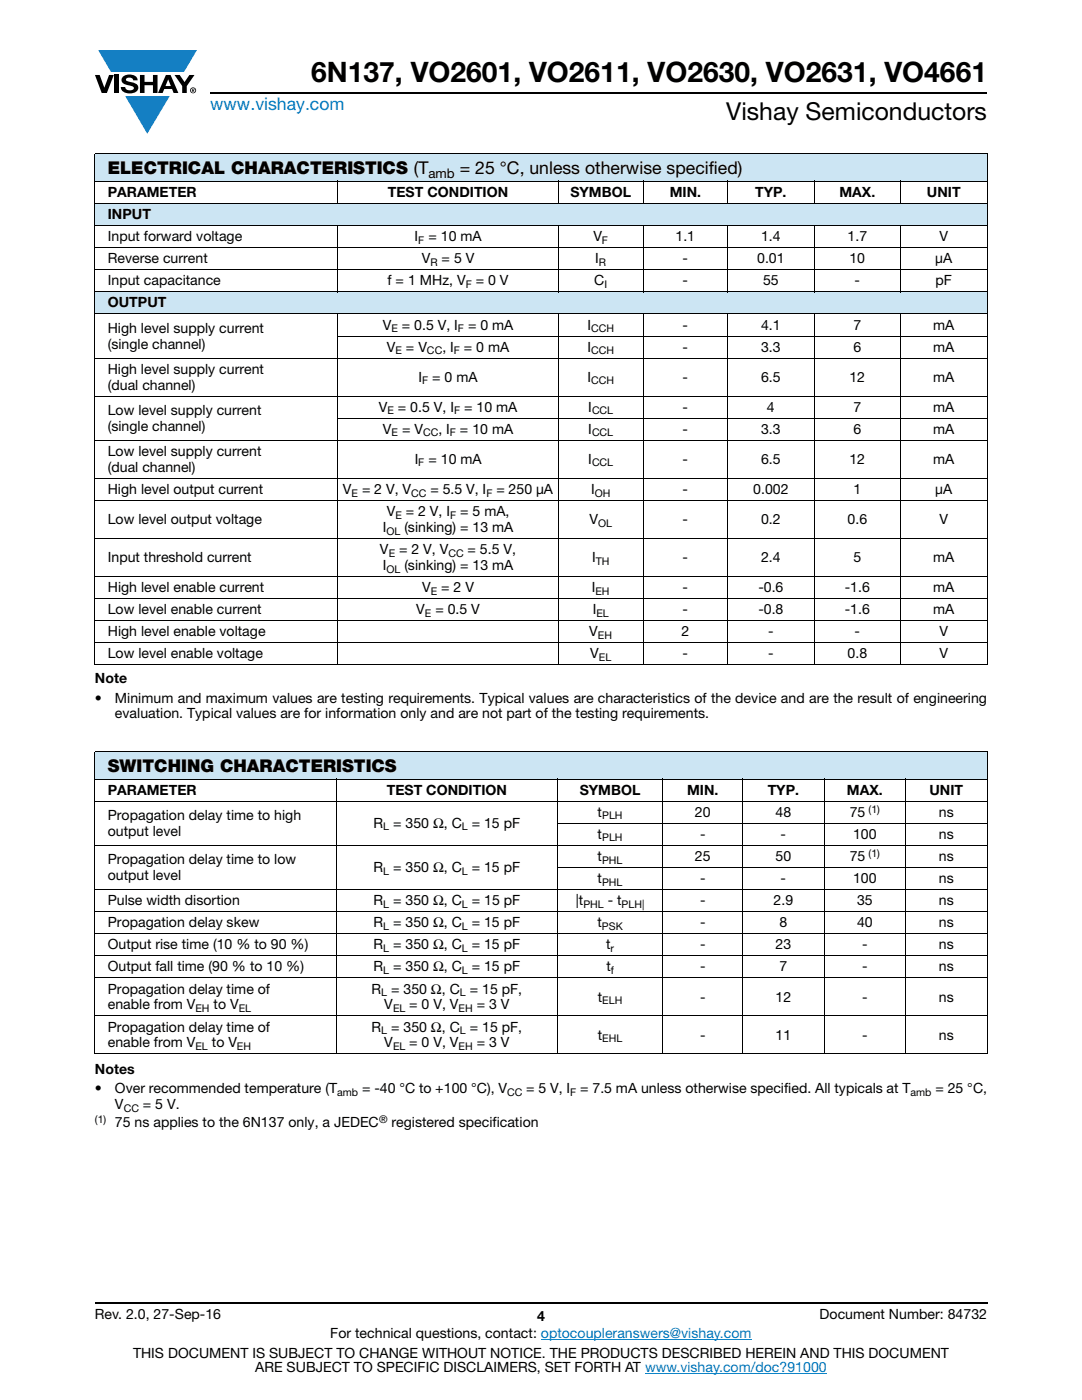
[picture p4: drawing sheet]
<svg xmlns="http://www.w3.org/2000/svg" width="216mm" height="279mm" viewBox="0 0 216 279" stroke-linecap="round" stroke-linejoin="round" font-family="sans-serif">
<defs><g id="words">
<text font-size="5.6" x="62.1" y="16.4">6N137, VO2601, VO2611, VO2630, VO2631, VO4661</text>
<text font-size="4.9" x="144.9" y="24">Vishay Semiconductors</text>
<text font-size="3.5" fill="#007ec4" x="42" y="21.9">www.vishay.com</text>
<g font-size="3.5">
<text x="21.5" y="34.8">ELECTRICAL CHARACTERISTICS (T</text>
<text x="91.7" y="34.8">= 25 °C, unless otherwise specified)</text>
<text x="21.5" y="154.1">SWITCHING CHARACTERISTICS</text>
</g>
<g font-size="2.8">
<text x="21.5" y="39.3">PARAMETER</text>
<text x="77.4" y="39.3">TEST CONDITION</text>
<text x="113.8" y="39.3">SYMBOL</text>
<text x="133.6" y="39.3">MIN.</text>
<text x="150.7" y="39.3">TYP.</text>
<text x="167.5" y="39.3">MAX.</text>
<text x="185" y="39.3">UNIT</text>
<text x="21.5" y="43.7">INPUT</text>
<text x="21.5" y="52.6">Reverse current</text>
<text x="21.5" y="48.1">Input forward voltage</text>
<text x="82.7" y="48.1">I</text>
<text x="84.2" y="52.6">V</text>
<text x="85.5" y="48.1">= 10 mA</text>
<text x="88.1" y="52.6">= 5 V</text>
<text x="118.4" y="48.1">V</text>
<text x="118.8" y="52.6">I</text>
<text x="134.8" y="48.1">1.1</text>
<text x="136.2" y="52.6">-</text>
<text x="151.1" y="52.6">0.01</text>
<text x="151.9" y="48.1">1.4</text>
<text x="169.1" y="48.1">1.7</text>
<text x="169.5" y="52.6">10</text>
<text x="186.6" y="52.6">μA</text>
<text x="187.5" y="48.1">V</text>
<text x="21.5" y="57">Input capacitance</text>
<text x="77.3" y="57">f = 1 MHz, V</text>
<text x="94.9" y="57">= 0 V</text>
<text x="118.6" y="57">C</text>
<text x="136.2" y="57">-</text>
<text x="152.3" y="57">55</text>
<text x="170.5" y="57">-</text>
<text x="186.7" y="57">pF</text>
<text x="21.5" y="61.4">OUTPUT</text>
<text x="76.4" y="65.8">V</text>
<text x="80.2" y="65.8">= 0.5 V, I</text>
<text x="93.4" y="65.8">= 0 mA</text>
<text x="117.2" y="65.8">I</text>
<text x="136.2" y="65.8">-</text>
<text x="151.9" y="65.8">4.1</text>
<text x="170.3" y="65.8">7</text>
<text x="186.2" y="65.8">mA</text>
<text x="21.5" y="66.4">High level supply current</text>
<text x="21.5" y="69.6">(single channel)</text>
<text x="77.2" y="70.2">V</text>
<text x="81" y="70.2">= V</text>
<text x="88.3" y="70.2">, I</text>
<text x="92.6" y="70.2">= 0 mA</text>
<text x="117.2" y="70.2">I</text>
<text x="136.2" y="70.2">-</text>
<text x="151.9" y="70.2">3.3</text>
<text x="170.3" y="70.2">6</text>
<text x="186.2" y="70.2">mA</text>
<text x="21.5" y="74.6">High level supply current</text>
<text x="21.5" y="77.8">(dual channel)</text>
<text x="83.5" y="76.2">I</text>
<text x="86.3" y="76.2">= 0 mA</text>
<text x="117.2" y="76.2">I</text>
<text x="136.2" y="76.2">-</text>
<text x="151.9" y="76.2">6.5</text>
<text x="169.5" y="76.2">12</text>
<text x="186.2" y="76.2">mA</text>
<text x="21.5" y="82.8">Low level supply current</text>
<text x="75.6" y="82.2">V</text>
<text x="79.4" y="82.2">= 0.5 V, I</text>
<text x="92.6" y="82.2">= 10 mA</text>
<text x="117.4" y="82.2">I</text>
<text x="136.2" y="82.2">-</text>
<text x="153" y="82.2">4</text>
<text x="170.3" y="82.2">7</text>
<text x="186.2" y="82.2">mA</text>
<text x="21.5" y="86">(single channel)</text>
<text x="76.4" y="86.6">V</text>
<text x="80.2" y="86.6">= V</text>
<text x="87.5" y="86.6">, I</text>
<text x="91.8" y="86.6">= 10 mA</text>
<text x="117.4" y="86.6">I</text>
<text x="136.2" y="86.6">-</text>
<text x="151.9" y="86.6">3.3</text>
<text x="170.3" y="86.6">6</text>
<text x="186.2" y="86.6">mA</text>
<text x="21.5" y="91">Low level supply current</text>
<text x="21.5" y="94.2">(dual channel)</text>
<text x="82.7" y="92.6">I</text>
<text x="85.5" y="92.6">= 10 mA</text>
<text x="117.4" y="92.6">I</text>
<text x="136.2" y="92.6">-</text>
<text x="151.9" y="92.6">6.5</text>
<text x="169.5" y="92.6">12</text>
<text x="186.2" y="92.6">mA</text>
<text x="21.5" y="98.6">High level output current</text>
<text x="68.4" y="98.6">V</text>
<text x="72.2" y="98.6">= 2 V, V</text>
<text x="85.9" y="98.6">= 5.5 V, I</text>
<text x="99" y="98.6">= 250 μA</text>
<text x="117.9" y="98.6">I</text>
<text x="136.2" y="98.6">-</text>
<text x="150.3" y="98.6">0.002</text>
<text x="170.3" y="98.6">1</text>
<text x="186.6" y="98.6">μA</text>
<text x="21.5" y="104.6">Low level output voltage</text>
<text x="76.4" y="106.2">I</text>
<text x="77.2" y="103">V</text>
<text x="80.7" y="106.2">(sinking) = 13 mA</text>
<text x="81" y="103">= 2 V, I</text>
<text x="91.8" y="103">= 5 mA,</text>
<text x="117.6" y="104.6">V</text>
<text x="136.2" y="104.6">-</text>
<text x="151.9" y="104.6">0.2</text>
<text x="169.1" y="104.6">0.6</text>
<text x="187.5" y="104.6">V</text>
<text x="21.5" y="112.2">Input threshold current</text>
<text x="75.8" y="110.6">V</text>
<text x="76.4" y="113.7">I</text>
<text x="79.6" y="110.6">= 2 V, V</text>
<text x="80.7" y="113.7">(sinking) = 13 mA</text>
<text x="93.3" y="110.6">= 5.5 V,</text>
<text x="118.1" y="112.2">I</text>
<text x="136.2" y="112.2">-</text>
<text x="151.9" y="112.2">2.4</text>
<text x="170.3" y="112.2">5</text>
<text x="186.2" y="112.2">mA</text>
<text x="21.5" y="118.2">High level enable current</text>
<text x="84.2" y="118.2">V</text>
<text x="88" y="118.2">= 2 V</text>
<text x="118.1" y="118.2">I</text>
<text x="136.2" y="118.2">-</text>
<text x="151.3" y="118.2">-0.6</text>
<text x="168.6" y="118.2">-1.6</text>
<text x="186.2" y="118.2">mA</text>
<text x="21.5" y="122.6">Low level enable current</text>
<text x="83.1" y="122.6">V</text>
<text x="86.9" y="122.6">= 0.5 V</text>
<text x="118.3" y="122.6">I</text>
<text x="136.2" y="122.6">-</text>
<text x="151.3" y="122.6">-0.8</text>
<text x="168.6" y="122.6">-1.6</text>
<text x="186.2" y="122.6">mA</text>
<text x="21.5" y="131.4">Low level enable voltage</text>
<text x="21.5" y="127">High level enable voltage</text>
<text x="117.6" y="127">V</text>
<text x="117.8" y="131.4">V</text>
<text x="136" y="127">2</text>
<text x="136.2" y="131.4">-</text>
<text x="153.3" y="127">-</text>
<text x="153.3" y="131.4">-</text>
<text x="169.1" y="131.4">0.8</text>
<text x="170.5" y="127">-</text>
<text x="187.5" y="127">V</text>
<text x="187.5" y="131.4">V</text>
<text x="18.9" y="136.3">Note</text>
<text x="18.9" y="140.2">•</text>
<text x="22.9" y="143.4">evaluation. Typical values are for information only and are not part of the testing requirements.</text>
<text x="22.9" y="140.2">Minimum and maximum values are testing requirements. Typical values are characteristics of the device and are the result of engineering</text>
<text x="21.5" y="158.6">PARAMETER</text>
<text x="77.2" y="158.6">TEST CONDITION</text>
<text x="115.7" y="158.6">SYMBOL</text>
<text x="137.1" y="158.6">MIN.</text>
<text x="153.2" y="158.6">TYP.</text>
<text x="169" y="158.6">MAX.</text>
<text x="185.5" y="158.6">UNIT</text>
<text x="21.5" y="163.6">Propagation delay time to high</text>
<text x="21.5" y="166.8">output level</text>
<text x="74.5" y="165.2">R = 350 Ω, C = 15 pF</text>
<text x="119.3" y="167.4">t</text>
<text x="119.3" y="163">t</text>
<text x="138.7" y="163">20</text>
<text x="139.7" y="167.4">-</text>
<text x="154.7" y="163">48</text>
<text x="155.8" y="167.4">-</text>
<text x="169.6" y="163">75</text>
<text x="170.2" y="167.4">100</text>
<text x="187.3" y="167.4">ns</text>
<text x="187.3" y="163">ns</text>
<text x="21.5" y="172.4">Propagation delay time to low</text>
<text x="119.3" y="171.8">t</text>
<text x="138.7" y="171.8">25</text>
<text x="154.7" y="171.8">50</text>
<text x="169.6" y="171.8">75</text>
<text x="187.3" y="171.8">ns</text>
<text x="21.5" y="175.6">output level</text>
<text x="74.5" y="174">R = 350 Ω, C = 15 pF</text>
<text x="119.3" y="176.2">t</text>
<text x="139.7" y="176.2">-</text>
<text x="155.8" y="176.2">-</text>
<text x="170.2" y="176.2">100</text>
<text x="187.3" y="176.2">ns</text>
<text x="21.5" y="180.6">Pulse width disortion</text>
<text x="21.5" y="185.1">Propagation delay skew</text>
<text x="74.5" y="180.6">R = 350 Ω, C = 15 pF</text>
<text x="74.6" y="185.1">R = 350 Ω, C = 15 pF</text>
<text x="114.9" y="180.6">|t</text>
<text x="119.2" y="185.1">t</text>
<text x="121.3" y="180.6">- t</text>
<text x="139.7" y="180.6">-</text>
<text x="139.7" y="185.1">-</text>
<text x="154.3" y="180.6">2.9</text>
<text x="155.5" y="185.1">8</text>
<text x="171" y="185.1">40</text>
<text x="171" y="180.6">35</text>
<text x="187.3" y="180.6">ns</text>
<text x="187.3" y="185.1">ns</text>
<text x="21.5" y="189.5">Output rise time (10 % to 90 %)</text>
<text x="74.6" y="189.5">R = 350 Ω, C = 15 pF</text>
<text x="120.9" y="189.5">t</text>
<text x="139.7" y="189.5">-</text>
<text x="154.7" y="189.5">23</text>
<text x="172" y="189.5">-</text>
<text x="187.3" y="189.5">ns</text>
<text x="21.5" y="193.9">Output fall time (90 % to 10 %)</text>
<text x="74.6" y="193.9">R = 350 Ω, C = 15 pF</text>
<text x="121" y="193.9">t</text>
<text x="139.7" y="193.9">-</text>
<text x="155.5" y="193.9">7</text>
<text x="172" y="193.9">-</text>
<text x="187.3" y="193.9">ns</text>
<text x="21.5" y="198.3">Propagation delay time of</text>
<text x="21.5" y="201.5">enable from V</text>
<text x="42.6" y="201.5">to V</text>
<text x="74.1" y="198.3">R = 350 Ω, C = 15 pF,</text>
<text x="76.7" y="201.5">V</text>
<text x="81.7" y="201.5">= 0 V, V</text>
<text x="95.1" y="201.5">= 3 V</text>
<text x="119.3" y="199.9">t</text>
<text x="139.7" y="199.9">-</text>
<text x="154.7" y="199.9">12</text>
<text x="172" y="199.9">-</text>
<text x="187.3" y="199.9">ns</text>
<text x="21.5" y="205.9">Propagation delay time of</text>
<text x="21.5" y="209">enable from V</text>
<text x="42.3" y="209">to V</text>
<text x="74.1" y="205.9">R = 350 Ω, C = 15 pF,</text>
<text x="76.7" y="209">V</text>
<text x="81.7" y="209">= 0 V, V</text>
<text x="95.1" y="209">= 3 V</text>
<text x="119.3" y="207.5">t</text>
<text x="139.7" y="207.5">-</text>
<text x="154.7" y="207.5">11</text>
<text x="172" y="207.5">-</text>
<text x="187.3" y="207.5">ns</text>
<text x="18.9" y="214.3">Notes</text>
<text x="18.9" y="218.2">•</text>
<text x="22.9" y="218.2">Over recommended temperature (T</text>
<text x="22.9" y="221.4">V</text>
<text x="28.5" y="221.4">= 5 V.</text>
<text x="72.2" y="218.2">= -40 °C to +100 °C), V</text>
<text x="105" y="218.2">= 5 V, I</text>
<text x="115.8" y="218.2">= 7.5 mA unless otherwise specified. All typicals at T</text>
<text x="186.7" y="218.2">= 25 °C,</text>
<text x="22.9" y="224.9">75 ns applies to the 6N137 only, a JEDEC</text>
<text x="78.1" y="224.9">registered specification</text>
<text x="18.9" y="263.3">Rev. 2.0, 27-Sep-16</text>
<text x="107.2" y="263.6">4</text>
<text x="163.6" y="263.3">Document Number: 84732</text>
<text x="65.9" y="267.1">For technical questions, contact: optocoupleranswers@vishay.com</text>
<text x="26.5" y="271">THIS DOCUMENT IS SUBJECT TO CHANGE WITHOUT NOTICE. THE PRODUCTS DESCRIBED HEREIN AND THIS DOCUMENT</text>
<text x="50.9" y="273.8">ARE SUBJECT TO SPECIFIC DISCLAIMERS, SET FORTH AT www.vishay.com/doc?91000</text>
</g>
<text font-size="2.6" x="85.5" y="35.5">amb</text>
<g font-size="2.1">
<text x="83.5" y="48.6">F</text>
<text x="85.9" y="53.1">R</text>
<text x="119.5" y="53.1">R</text>
<text x="120.1" y="48.6">F</text>
<text x="92.9" y="57.5">F</text>
<text x="120.6" y="57.5">I</text>
<text x="78.1" y="66.3">E</text>
<text x="78.9" y="70.7">E</text>
<text x="85.2" y="70.7">CC</text>
<text x="90.6" y="70.7">F</text>
<text x="91.4" y="66.3">F</text>
<text x="117.9" y="66.3">CCH</text>
<text x="117.9" y="70.7">CCH</text>
<text x="84.2" y="76.7">F</text>
<text x="117.9" y="76.7">CCH</text>
<text x="77.3" y="82.7">E</text>
<text x="90.6" y="82.7">F</text>
<text x="118.1" y="82.7">CCL</text>
<text x="78.1" y="87.1">E</text>
<text x="84.4" y="87.1">CC</text>
<text x="89.8" y="87.1">F</text>
<text x="118.1" y="87.1">CCL</text>
<text x="83.5" y="93.1">F</text>
<text x="118.1" y="93.1">CCL</text>
<text x="70.2" y="99.1">E</text>
<text x="82" y="99.1">CC</text>
<text x="97" y="99.1">F</text>
<text x="118.7" y="99.1">OH</text>
<text x="77.1" y="106.7">OL</text>
<text x="78.9" y="103.5">E</text>
<text x="89.8" y="103.5">F</text>
<text x="119.3" y="105.1">OL</text>
<text x="77.6" y="111.1">E</text>
<text x="89.5" y="111.1">CC</text>
<text x="118.9" y="112.7">TH</text>
<text x="77.1" y="114.3">OL</text>
<text x="86" y="118.7">E</text>
<text x="118.8" y="118.7">EH</text>
<text x="84.8" y="123.1">E</text>
<text x="119" y="123.1">EL</text>
<text x="119.3" y="127.5">EH</text>
<text x="119.5" y="131.9">EL</text>
<text x="76.5" y="165.7">L</text>
<text x="92.2" y="165.7">L</text>
<text x="120.1" y="163.5">PLH</text>
<text x="120.1" y="167.9">PLH</text>
<text x="173.3" y="162.2">(1)</text>
<text x="120.1" y="172.3">PHL</text>
<text x="173.3" y="171">(1)</text>
<text x="76.5" y="174.5">L</text>
<text x="92.2" y="174.5">L</text>
<text x="120.1" y="176.7">PHL</text>
<text x="76.5" y="181.1">L</text>
<text x="76.5" y="185.6">L</text>
<text x="92.2" y="181.1">L</text>
<text x="92.2" y="185.6">L</text>
<text x="116.4" y="181.1">PHL</text>
<text x="120.1" y="185.6">PSK</text>
<text x="124" y="181.1">PLH|</text>
<text x="76.5" y="190">L</text>
<text x="92.2" y="190">L</text>
<text x="121.8" y="190">r</text>
<text x="76.5" y="194.4">L</text>
<text x="92.2" y="194.4">L</text>
<text x="121.9" y="194.4">f</text>
<text x="39" y="202">EH</text>
<text x="47.6" y="202">EL</text>
<text x="76.1" y="198.8">L</text>
<text x="78.4" y="202">EL</text>
<text x="91.5" y="202">EH</text>
<text x="91.8" y="198.8">L</text>
<text x="120.2" y="200.4">ELH</text>
<text x="39" y="209.5">EL</text>
<text x="47.3" y="209.5">EH</text>
<text x="76.1" y="206.4">L</text>
<text x="78.4" y="209.5">EL</text>
<text x="91.5" y="209.5">EH</text>
<text x="91.8" y="206.4">L</text>
<text x="120.2" y="208">EHL</text>
<text x="24.7" y="221.9">CC</text>
<text x="67.3" y="218.7">amb</text>
<text x="101.2" y="218.7">CC</text>
<text x="113.8" y="218.7">F</text>
<text x="181.7" y="218.7">amb</text>
<text x="18.9" y="224.1">(1)</text>
<text x="75.6" y="224.1">®</text>
</g>
</g></defs>
<g fill="#147fc3">
<path d="M19.6 10h19.7l-2.6 4.3h-1.1h-13.5z"/>
<path d="M25 19.2h8.9l-4.5 7.5z"/>
</g>
<g fill="#000">
<path d="M18.9 15h1l.9 2.5 1-2.5h.9l-1.4 3.6h-1zM22.9 15h.9v3.6h-.9zM24.6 15.3a2.1 2.1 0 0 1 2.8 .3l.1 .4h-.9a.79 .79 0 0 0-.7-.5 .79 .79 0 0 0-.8 .4l.3 .3 1 .2a1.08 1.08 0 0 1 1.2 1 1.08 1.08 0 0 1-1.1 1.2 1.73 1.73 0 0 1-2.4-1.2h.9a.96 .96 0 0 0 .8 .6 .96 .96 0 0 0 .9-.4 1.31 1.31 0 0 0-1.2-.6 1.03 1.03 0 0 1-1.1-.6 1.03 1.03 0 0 1 .2-1.1zM27.9 15h.9v1.3h1.7v-1.3h.9v3.6h-.9v-1.6h-1.7v1.6h-.9zM34.8 15h1.1l.9 1.4 1-1.4h1l-1.5 2.2v1.4h-.9v-1.4z"/>
<path d="M33.6 15.9l.5 1.3h-1.1zM33.1 15l-1.6 3.6h1l.3-.8h1.5l.3 .8h1l-1.6-3.6z"/>
<path d="M38.4 17.8h.2v.2h-.2zM38.3 17.7v.7h.1v-.3l.4 .3-.2-.3 .2-.2-.1-.2z"/>
<path d="M38.1 18a.46 .46 0 0 1 .9 0 .46 .46 0 0 1-.9 0zM37.9 18a.6 .6 0 0 0 1.2 0 .6 .6 0 0 0-1.2 0z"/>
</g>
<path d="M42 18.6h155M18.9 260h178.1" fill="none" stroke="#000" stroke-width=".36"/>
<path d="M107.9 267.3h42.1M128.7 274h36.3" fill="none" stroke="#007ec4" stroke-width=".2"/>
<path d="M18.9 30.7h178.1v5.5h-178.1z" fill="#cce5f3"/>
<g fill="#fff">
<path d="M18.9 36.2h48.5v4.4h-48.5z"/>
<path d="M67.4 36.2h44v4.4h-44z"/>
<path d="M111.4 36.2h16.9v4.4h-16.9z"/>
<path d="M128.3 36.2h16.9v4.4h-16.9z"/>
<path d="M145.2 36.2h17.3v4.4h-17.3z"/>
<path d="M162.5 36.2h17.2v4.4h-17.2z"/>
<path d="M179.7 36.2h17.3v4.4h-17.3z"/>
</g>
<g fill="#cce5f3">
<path d="M18.9 40.6h178.1v4.4h-178.1z"/>
<path d="M18.9 58.3h178.1v4.4h-178.1z"/>
<path d="M18.9 150h178.1v5.5h-178.1z"/>
</g>
<g fill="#fff">
<path d="M18.9 155.5h48.3v4.4h-48.3z"/>
<path d="M67.2 155.5h44v4.4h-44z"/>
<path d="M111.2 155.5h21.1v4.4h-21.1z"/>
<path d="M132.3 155.5h15.9v4.4h-15.9z"/>
<path d="M148.2 155.5h16.2v4.4h-16.2z"/>
<path d="M164.4 155.5h16.3v4.4h-16.3z"/>
<path d="M180.7 155.5h16.3v4.4h-16.3z"/>
</g>
<g fill="none" stroke="#000" stroke-width=".2">
<path d="M18.9 30.7h178.1M18.9 36.2h178.1M18.9 30.8v101.8M67.4 36.1v4.6M111.4 36.1v4.6M128.3 36.1v4.6M145.2 36.1v4.6M162.5 36.1v4.6M179.7 36.1v4.6M197 30.8v101.8M18.9 40.6h178.1M18.9 45h178.1"/>
<path d="M18.9 49.4h178.1M18.9 53.8h178.1M18.9 58.3h178.1M67.4 44.9v13.4M111.4 44.9v13.4M128.3 44.9v13.4M145.2 44.9v13.4M162.5 44.9v13.4M179.7 44.9v13.4M18.9 62.7h178.1M18.9 71.5h178.1M18.9 79.1h178.1"/>
<path d="M67.3 67.1h129.7M67.4 62.6v70.2M111.4 62.6v70.2M128.3 62.6v70.2M145.2 62.6v70.2M162.5 62.6v70.2M179.7 62.6v70.2M18.9 87.9h178.1M18.9 95.5h178.1M18.9 99.9h178.1M67.3 83.5h129.7M18.9 107.5h178.1"/>
<path d="M18.9 115h178.1M18.9 119.5h178.1M18.9 123.9h178.1M18.9 128.3h178.1M18.9 132.7h178.1M18.9 150h178.1M18.9 155.5h178.1M18.9 159.9h178.1M18.9 150.1v60.1M67.2 155.4v55M111.2 155.4v55M132.3 155.4v55"/>
<path d="M148.2 155.4v55M164.4 155.4v55M180.7 155.4v55M197 150.1v60.1M18.9 168.7h178.1M18.9 177.5h178.1M111.1 164.3h85.9M111.1 173.1h85.9M18.9 181.9h178.1M18.9 186.4h178.1M18.9 190.8h178.1M18.9 195.2h178.1"/>
<path d="M18.9 202.8h178.1M18.9 210.3h178.1"/>
</g>
<use href="#words"/>
</svg>
